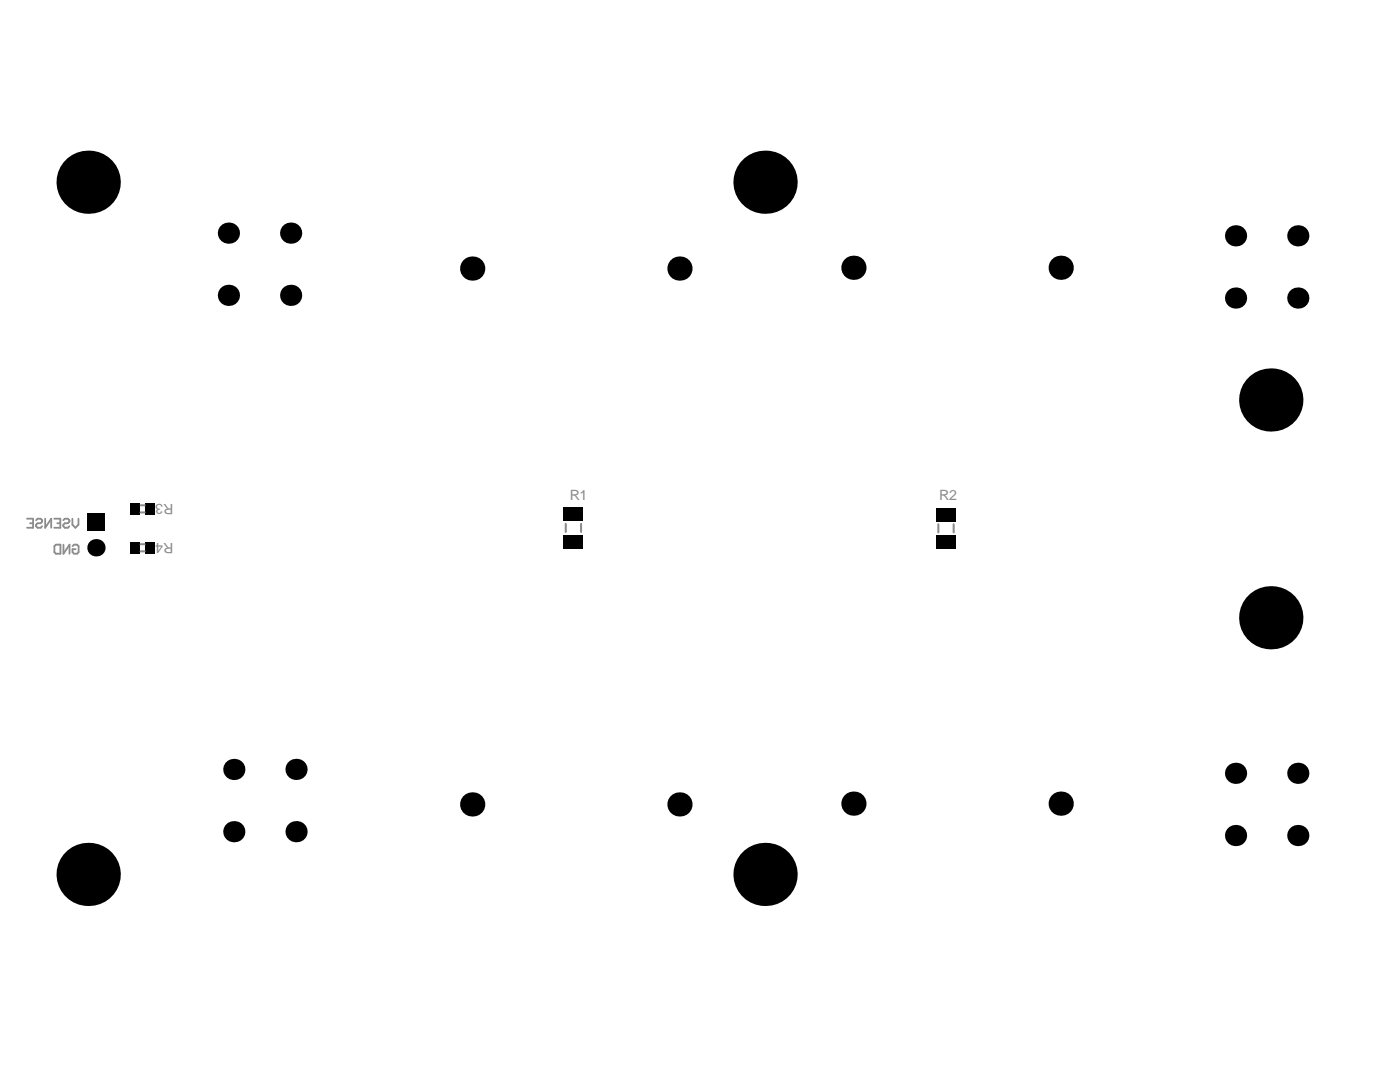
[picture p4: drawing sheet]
<svg xmlns="http://www.w3.org/2000/svg" width="279mm" height="216mm" viewBox="0 0 279 216" stroke-linecap="round" stroke-linejoin="round" font-family="sans-serif">
<defs><g id="words">
<g font-size="2.8" fill="#8c8c8c">
<text x="34.6" y="100.6" transform="rotate(-180 34.6 100.6)">R3</text>
<text x="113.7" y="99.7">R1</text>
<text x="187.5" y="99.8">R2</text>
<text x="34.6" y="108.4" transform="rotate(-180 34.6 108.4)">R4</text>
</g>
</g></defs>
<g fill="#000">
<circle cx="17.6" cy="36.4" r="6.3"/>
<circle cx="152.7" cy="36.4" r="6.3"/>
<circle cx="45.6" cy="46.5" r="2.11"/>
<circle cx="45.6" cy="58.9" r="2.11"/>
<circle cx="58" cy="46.5" r="2.11"/>
<circle cx="58" cy="58.9" r="2.11"/>
<circle cx="94.2" cy="53.6" r="2.42"/>
<circle cx="135.6" cy="53.6" r="2.42"/>
<circle cx="170.3" cy="53.4" r="2.42"/>
<circle cx="211.7" cy="53.4" r="2.42"/>
<circle cx="246.6" cy="47.1" r="2.11"/>
<circle cx="246.6" cy="59.5" r="2.11"/>
<circle cx="259" cy="47.1" r="2.11"/>
<circle cx="259" cy="59.5" r="2.11"/>
<circle cx="253.6" cy="79.8" r="6.3"/>
<circle cx="19.2" cy="109.3" r="1.73"/>
<circle cx="253.6" cy="123.3" r="6.3"/>
<circle cx="46.7" cy="153.5" r="2.11"/>
<circle cx="59.1" cy="153.5" r="2.11"/>
<circle cx="246.6" cy="154.3" r="2.11"/>
<circle cx="259" cy="154.3" r="2.11"/>
<circle cx="17.6" cy="174.5" r="6.3"/>
<circle cx="46.7" cy="166" r="2.11"/>
<circle cx="59.1" cy="166" r="2.11"/>
<circle cx="94.2" cy="160.5" r="2.42"/>
<circle cx="135.6" cy="160.5" r="2.42"/>
<circle cx="152.7" cy="174.5" r="6.3"/>
<circle cx="170.3" cy="160.4" r="2.42"/>
<circle cx="211.7" cy="160.4" r="2.42"/>
<circle cx="246.6" cy="166.7" r="2.11"/>
<circle cx="259" cy="166.7" r="2.11"/>
</g>
<g fill="#000">
<path d="M17.4 102.4h3.5v3.5h-3.5z" fill-rule="evenodd"/>
<path d="M26 100.4h1.9v2.3h-1.9z" fill-rule="evenodd"/>
<path d="M26.2 100.6h1.5v1.9h-1.5z" fill-rule="evenodd"/>
<path d="M26.2 108.4h1.5v1.8h-1.5z" fill-rule="evenodd"/>
<path d="M26 108.2h1.9v2.2h-1.9z" fill-rule="evenodd"/>
<path d="M29.1 100.4h1.8v2.3h-1.8z" fill-rule="evenodd"/>
<path d="M29.3 100.6h1.4v1.9h-1.4z" fill-rule="evenodd"/>
<path d="M29.3 108.4h1.4v1.8h-1.4z" fill-rule="evenodd"/>
<path d="M29.1 108.2h1.8v2.2h-1.8z" fill-rule="evenodd"/>
<path d="M112.5 101.3h3.9v2.6h-3.9z" fill-rule="evenodd"/>
<path d="M112.5 106.8h3.9v2.6h-3.9z" fill-rule="evenodd"/>
<path d="M112.7 101.5h3.5v2.2h-3.5z" fill-rule="evenodd"/>
<path d="M112.7 107h3.5v2.2h-3.5z" fill-rule="evenodd"/>
<path d="M186.9 101.3h3.8v2.7h-3.8z" fill-rule="evenodd"/>
<path d="M186.9 106.8h3.8v2.7h-3.8z" fill-rule="evenodd"/>
<path d="M187.1 101.6h3.4v2.2h-3.4z" fill-rule="evenodd"/>
<path d="M187.1 107h3.4v2.3h-3.4z" fill-rule="evenodd"/>
</g>
<path d="M28.1 108.6h.8M28.1 110h.8M28.1 102.3h.8M28.1 100.8h.8M112.9 104.5v1.6M116 104.5v1.6M187.3 104.6v1.6M190.3 104.6v1.6" fill="none" stroke="#8c8c8c" stroke-width=".41"/>
<path d="M5.4 103.5h1.2v1.8h-1.2M6 104.4h.6M7.2 103.8l.3-.3h.6l.3 .3v.3l-.3 .3h-.6l-.3 .3v.3l.3 .3h.6l.3-.3M9 103.5v1.8l1.2-1.8v1.8M10.8 103.5h1.2v1.8h-1.2M10.9 109l.3-.3h.9v1.8h-.9l-.3-.3zM11.4 104.4h.6M12.6 103.8l.3-.3h.6l.3 .3v.3l-.3 .3h-.6l-.3 .3v.3l.3 .3h.6l.3-.3M12.7 108.7v1.8l1.2-1.8v1.8M14.4 103.5v1.2l.7 .6 .6-.6v-1.2M14.5 109l.3-.3h.6l.3 .3v1.2l-.3 .3h-.6l-.3-.3v-.6h.6" fill="none" stroke="#8c8c8c" stroke-width=".36"/>
<use href="#words"/>
</svg>
